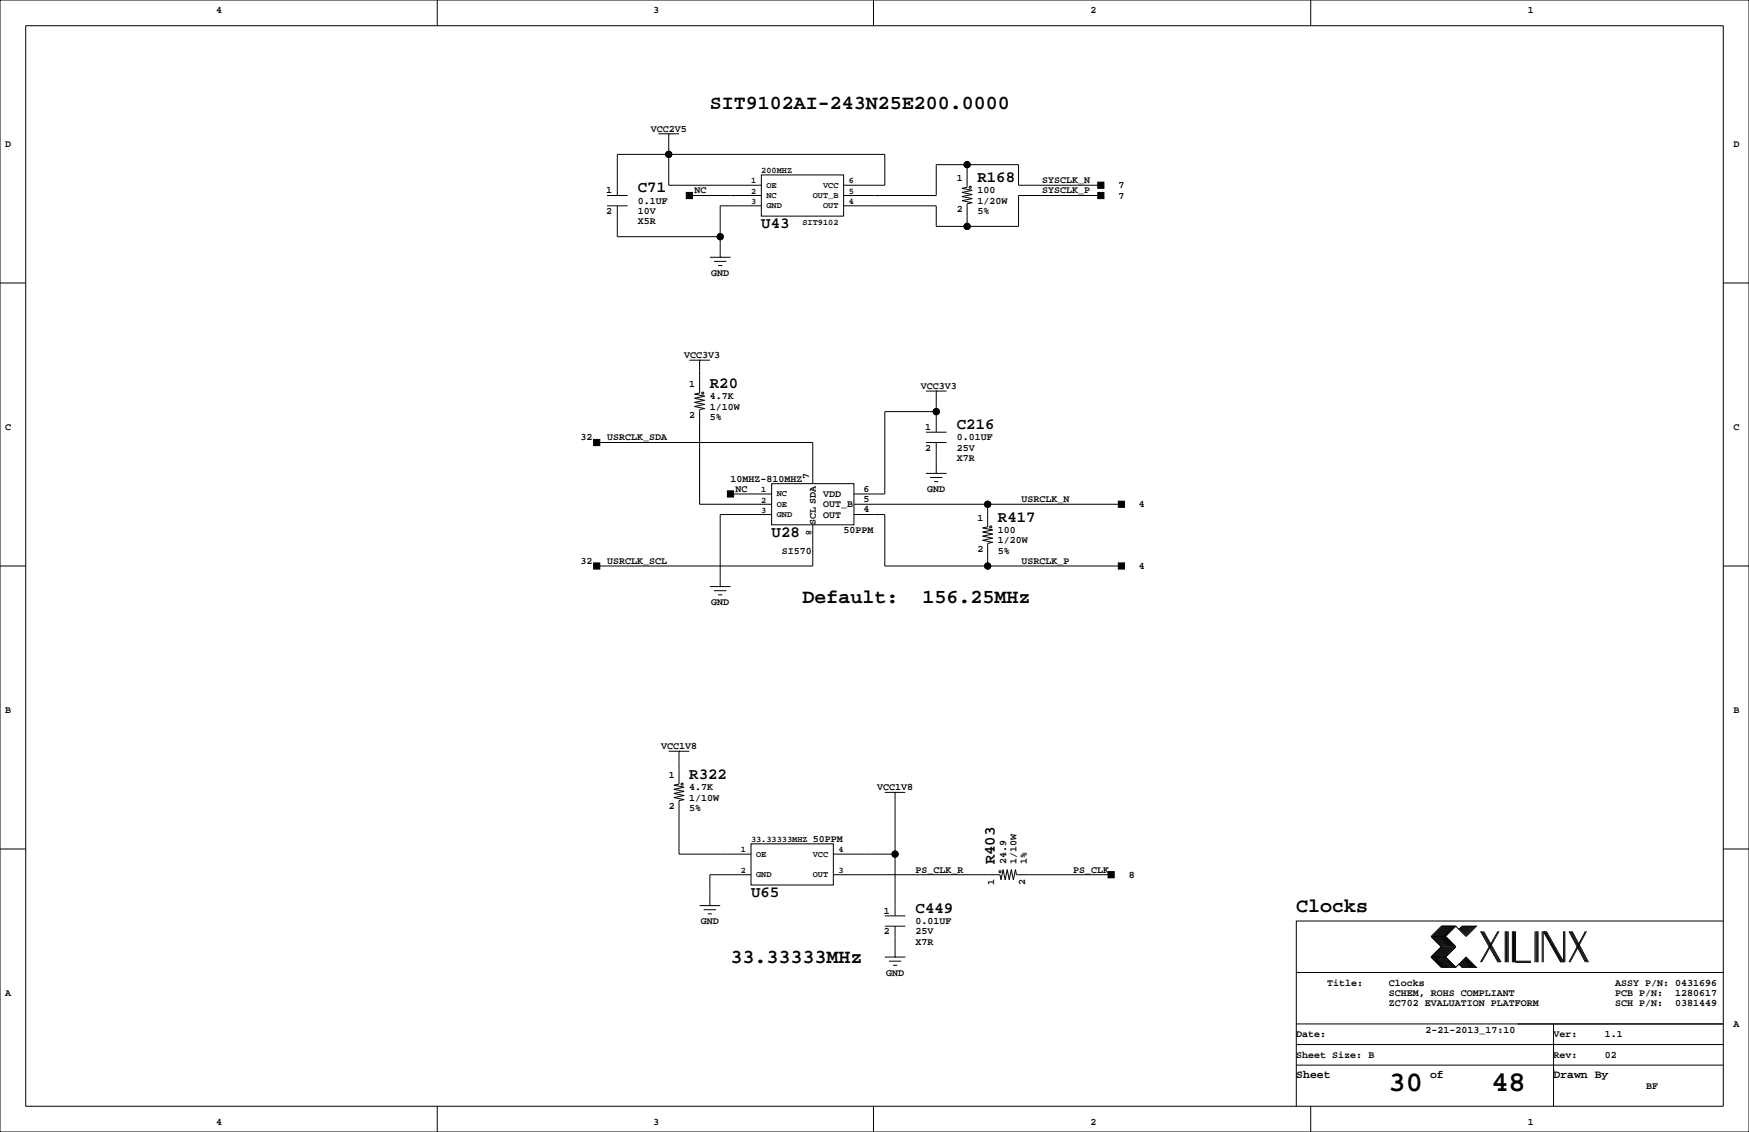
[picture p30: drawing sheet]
<svg xmlns="http://www.w3.org/2000/svg" width="432mm" height="279mm" viewBox="0 0 432 279" stroke-linecap="round" stroke-linejoin="round" font-family="sans-serif">
<defs><g id="words">
<g font-size="7.1">
<text x="342.8" y="269.3">30</text>
<text x="368.2" y="269.3">48</text>
</g>
<g font-size="4.9">
<text x="175.3" y="26.9">SIT9102AI-243N25E200.0000</text>
<text x="198.1" y="148.9">Default:</text>
<text x="227.8" y="148.9">156.25MHz</text>
<text x="320" y="225.1">Clocks</text>
<text x="180.3" y="237.8">33.33333MHz</text>
</g>
<g font-size="3.9">
<text x="157.5" y="47.5">C71</text>
<text x="241.3" y="44.9">R168</text>
<text x="188" y="56.4">U43</text>
<text x="175.3" y="95.7">R20</text>
<text x="236.2" y="105.9">C216</text>
<text x="246.4" y="128.7">R417</text>
<text x="190.5" y="132.6">U28</text>
<text x="170.2" y="192.2">R322</text>
<text x="245.6" y="213.4" transform="rotate(-90 245.6 213.4)">R403</text>
<text x="185.4" y="221.5">U65</text>
<text x="226.1" y="225.3">C449</text>
</g>
<g font-size="2.8">
<text x="320" y="266.1">Sheet</text>
<text x="353.1" y="266.1">of</text>
<text x="383.5" y="266.1">Drawn By</text>
</g>
<g font-size="2.5">
<text x="53.3" y="3.3">4</text>
<text x="161.3" y="3.3">3</text>
<text x="269.2" y="3.3">2</text>
<text x="377.2" y="3.3">1</text>
<text x="160.7" y="32.5">VCC2V5</text>
<text x="1.3" y="36.3">D</text>
<text x="428" y="36.3">D</text>
<text x="149.6" y="47.8">1</text>
<text x="171.4" y="47.8">NC</text>
<text x="236.2" y="44.8">1</text>
<text x="241.3" y="47.8">100</text>
<text x="257.3" y="47.8">SYSCLK_P</text>
<text x="257.3" y="45.2">SYSCLK_N</text>
<text x="276.1" y="46.5">7</text>
<text x="149.6" y="52.8">2</text>
<text x="157.5" y="50.3">0.1UF</text>
<text x="157.5" y="52.8">10V</text>
<text x="236.2" y="52.4">2</text>
<text x="241.3" y="50.3">1/20W</text>
<text x="241.3" y="52.8">5%</text>
<text x="276.1" y="49">7</text>
<text x="157.5" y="55.4">X5R</text>
<text x="175.6" y="68.1">GND</text>
<text x="168.9" y="88.4">VCC3V3</text>
<text x="170.2" y="95.6">1</text>
<text x="175.3" y="101.1">1/10W</text>
<text x="175.3" y="98.6">4.7K</text>
<text x="227.3" y="96">VCC3V3</text>
<text x="1.3" y="106.2">C</text>
<text x="170.2" y="103.2">2</text>
<text x="175.3" y="103.6">5%</text>
<text x="228.4" y="106.2">1</text>
<text x="428" y="106.2">C</text>
<text x="143.3" y="108.7">32</text>
<text x="149.9" y="108.7">USRCLK_SDA</text>
<text x="228.4" y="111.3">2</text>
<text x="236.2" y="113.8">X7R</text>
<text x="236.2" y="111.3">25V</text>
<text x="236.2" y="108.7">0.01UF</text>
<text x="180.3" y="118.9">10MHZ-810MHZ</text>
<text x="199.7" y="118.1" transform="rotate(-90 199.7 118.1)">7</text>
<text x="181.6" y="121.4">NC</text>
<text x="203.2" y="125.2">OUT_B</text>
<text x="203.2" y="122.7">VDD</text>
<text x="213.1" y="121.4">6</text>
<text x="213.1" y="124">5</text>
<text x="228.9" y="121.4">GND</text>
<text x="252.2" y="124">USRCLK_N</text>
<text x="281.2" y="125.2">4</text>
<text x="201.4" y="129.5" transform="rotate(-90 201.4 129.5)">SCL SDA</text>
<text x="203.2" y="127.8">OUT</text>
<text x="208.3" y="131.6">50PPM</text>
<text x="213.1" y="126.5">4</text>
<text x="241.3" y="128.6">1</text>
<text x="246.4" y="131.6">100</text>
<text x="193" y="136.7">SI570</text>
<text x="241.3" y="136.2">2</text>
<text x="246.4" y="136.7">5%</text>
<text x="246.4" y="134.1">1/20W</text>
<text x="143.3" y="139.2">32</text>
<text x="149.9" y="139.2">USRCLK_SCL</text>
<text x="252.2" y="139.2">USRCLK_P</text>
<text x="281.2" y="140.5">4</text>
<text x="175.6" y="149.4">GND</text>
<text x="1.3" y="176">B</text>
<text x="428" y="176">B</text>
<text x="163.2" y="184.9">VCC1V8</text>
<text x="165.1" y="192.1">1</text>
<text x="170.2" y="195.1">4.7K</text>
<text x="170.2" y="197.6">1/10W</text>
<text x="216.5" y="195.1">VCC1V8</text>
<text x="165.1" y="199.7">2</text>
<text x="170.2" y="200.2">5%</text>
<text x="200.7" y="207.8">50PPM</text>
<text x="226.1" y="215.4">PS_CLK_R</text>
<text x="248.4" y="213.4" transform="rotate(-90 248.4 213.4)">24.9</text>
<text x="251" y="213.4" transform="rotate(-90 251 213.4)">1/10W</text>
<text x="253.5" y="213.4" transform="rotate(-90 253.5 213.4)">1%</text>
<text x="264.9" y="215.4">PS_CLK</text>
<text x="245.5" y="218.4" transform="rotate(-90 245.5 218.4)">1</text>
<text x="253.1" y="218.4" transform="rotate(-90 253.1 218.4)">2</text>
<text x="278.7" y="216.7">8</text>
<text x="218.2" y="225.6">1</text>
<text x="173" y="228.1">GND</text>
<text x="218.2" y="230.6">2</text>
<text x="226.1" y="228.1">0.01UF</text>
<text x="226.1" y="230.6">25V</text>
<text x="226.1" y="233.2">X7R</text>
<text x="1.3" y="245.9">A</text>
<text x="218.8" y="240.8">GND</text>
<text x="327.7" y="243.3">Title:</text>
<text x="342.9" y="245.9">SCHEM, ROHS COMPLIANT</text>
<text x="342.9" y="243.3">Clocks</text>
<text x="398.8" y="243.3">ASSY P/N: 0431696</text>
<text x="398.8" y="245.9">PCB P/N:</text>
<text x="413.6" y="245.9">1280617</text>
<text x="342.9" y="248.4">ZC702 EVALUATION PLATFORM</text>
<text x="398.8" y="248.4">SCH P/N:</text>
<text x="413.6" y="248.4">0381449</text>
<text x="320" y="256">Date:</text>
<text x="351.9" y="255">2-21-2013_17:10</text>
<text x="383.5" y="256">Ver:</text>
<text x="396.2" y="256">1.1</text>
<text x="428" y="253.5">A</text>
<text x="320" y="261.1">Sheet Size: B</text>
<text x="383.5" y="261.1">Rev:</text>
<text x="396.2" y="261.1">02</text>
<text x="406.4" y="268.7">BF</text>
<text x="53.3" y="277.6">4</text>
<text x="161.3" y="277.6">3</text>
<text x="269.2" y="277.6">2</text>
<text x="377.2" y="277.6">1</text>
</g>
<g font-size="2.1">
<text x="185.4" y="47.8">2</text>
<text x="185.4" y="45.3">1</text>
<text x="188" y="42.7">200MHZ</text>
<text x="189.2" y="46.3">OE</text>
<text x="203.2" y="46.3">VCC</text>
<text x="209.5" y="45.3">6</text>
<text x="209.5" y="47.8">5</text>
<text x="185.4" y="50.4">3</text>
<text x="189.2" y="48.9">NC</text>
<text x="189.2" y="51.4">GND</text>
<text x="200.7" y="48.9">OUT_B</text>
<text x="203.2" y="51.4">OUT</text>
<text x="209.5" y="50.4">4</text>
<text x="198.1" y="55.4">SIT9102</text>
<text x="188" y="124">2</text>
<text x="188" y="121.5">1</text>
<text x="191.8" y="122.5">NC</text>
<text x="191.8" y="125.1">OE</text>
<text x="188" y="126.6">3</text>
<text x="191.8" y="127.6">GND</text>
<text x="199" y="130.8" transform="rotate(90 199 130.8)">8</text>
<text x="185.4" y="207.8">33.33333MHZ</text>
<text x="182.9" y="210.4">1</text>
<text x="182.9" y="215.5">2</text>
<text x="186.7" y="211.4">OE</text>
<text x="200.7" y="211.4">VCC</text>
<text x="207" y="215.5">3</text>
<text x="207" y="210.4">4</text>
<text x="186.7" y="216.5">GND</text>
<text x="200.7" y="216.5">OUT</text>
</g>
</g></defs>
<g fill="none" stroke="#000" stroke-width=".25">
<path d="M0 0h431.8v279.4h-431.8zM6.3 6.4h419.1v266.6h-419.1zM107.9 0v6.4M215.6 0v6.4M323.6 0v6.4M162.6 33h5M165.1 33h.1M165.1 33v12.7h22.9M149.9 48.3h5M149.9 50.8h5M152.4 50.8v7.6h25.4M170.2 48.3h17.8"/>
<path d="M188 43.2h20.3v10.1h-20.3zM188 50.8h-10.2v12.7M208.3 45.7h10.1v-7.6h-66v10.2M238.8 40.6v5.6l-1.3 .3 2.5 .5-2.5 .5 2.5 .5-2.5 .5 2.5 .5-2.5 .5 2.5 .5-1.2 .3v5.6M271.8 45.7h-20.3v-5.1h-20.4v7.7h-22.8M271.8 48.3h-20.3v7.6h-20.4v-5.1h-22.8M0 69.8h6.3M175.3 63.5h5M176.3 64.5h3M177.3 65.5h1M177.8 63.5h.1M425.4 69.8h6.4"/>
<path d="M170.2 88.9h5.1M172.7 88.9h.1M172.7 88.9v8.1l-1.3 .3 2.6 .5-2.6 .5 2.6 .5-2.6 .5 2.6 .5-2.6 .5 2.6 .5-1.3 .3v23.4h17.8M228.6 96.5h5.1M231.1 96.5h.1M231.1 96.5v10.2M147.3 109.2h53.4v10.2M190.5 119.4h20.3v10.1h-20.3zM228.6 109.2h5.1M228.6 106.7h5.1M228.6 116.8h5.1M229.6 117.9h3.1"/>
<path d="M230.6 118.9h1M231.1 116.8h.1M231.1 109.2v7.6M231.1 101.6h-12.7v20.3h-7.6M0 139.7h6.3M180.3 121.9h10.2M190.5 127h-12.7v17.8M200.7 129.5v10.2h-53.4M210.8 127h7.6v12.7h58.5M210.8 124.5h66.1M243.8 124.5v5.5l-1.2 .3 2.5 .5-2.5 .5 2.5 .5-2.5 .5 2.5 .5-2.5 .5 2.5 .6-1.3 .2v5.6M425.4 139.7h6.4"/>
<path d="M175.3 144.8h5M176.3 145.8h3M177.3 146.8h1M177.8 144.8h.1M165.1 185.4h5.1M167.6 185.4h.1M167.6 185.4v8.1l-1.2 .3 2.5 .5-2.5 .5 2.5 .5-2.5 .5 2.5 .5-2.5 .5 2.5 .6-1.3 .2v13.2h17.8M218.4 195.6h5.1M221 195.6h.1M221 195.6v30.5M0 209.5h6.3M185.4 208.3h20.3v10.1h-20.3z"/>
<path d="M185.4 215.9h-10.1v7.6M205.7 215.9h41.2l.2 1.3 .5-2.6 .6 2.6 .5-2.6 .5 2.6 .5-2.6 .5 2.6 .5-2.6 .3 1.3h23.3M205.7 210.8h15.3M425.4 209.5h6.4M172.7 223.5h5.1M173.7 224.5h3.1M174.8 225.6h1M175.3 223.5h.1M218.4 236.2h5.1M218.4 228.6h5.1M218.4 226.1h5.1M219.5 237.2h3"/>
<path d="M220.5 238.3h1M221 236.2h.1M221 228.6v7.6M353.3 236.2h3.6M353.3 236.2l2.6 2.6h3.5M353.3 231.1l2.6 2.6-2.6 2.5M353.3 231.1h3.6M356.1 228.6l-2.5 2.5 2.5 2.6-2.5 2.5 2.5 2.6M356.4 228.6l-2.6 2.5 2.6 2.6-2.6 2.5 2.6 2.6M356.6 228.6l-2.5 2.5 2.5 2.6-2.5 2.5 2.5 2.6M356.9 228.6l-2.6 2.5 2.6 2.6-2.6 2.5 2.6 2.6M356.9 231.1l2.5 2.6-2.5 2.5"/>
<path d="M356.9 236.2l2.5 2.6M357.1 228.6l-2.5 2.5 2.5 2.6-2.5 2.5 2.5 2.6M357.4 228.6l-2.6 2.5 2.6 2.6-2.6 2.5 2.6 2.6M357.6 228.6l-2.5 2.5 2.5 2.6-2.5 2.5 2.5 2.6M357.9 228.6l-2.6 2.5 2.6 2.6-2.6 2.5 2.6 2.6M358.1 228.6l-2.5 2.5 2.5 2.6-2.5 2.5 2.5 2.6M358.4 228.6l-2.5 2.5 2.5 2.6-2.5 2.5 2.5 2.6M358.6 228.6l-2.5 2.5 2.5 2.6-2.5 2.5 2.5 2.6M358.9 228.6l-2.5 2.5 2.5 2.6-2.5 2.5 2.5 2.6M359.2 228.6l-2.6 2.5 2.6 2.6-2.6 2.5 2.6 2.6M359.4 228.6l2.5 2.5 2.6-2.5h-3.6l-.7 .8M359.4 228.6h-3.5l-2.6 2.5"/>
<path d="M359.4 228.6l-2.5 2.5M360.2 238l.7 .8h3.6l-2.6-2.6-2.5 2.6M360.4 237.7l1 1.1M360.4 238l.8 .8M360.7 237.5l1.2 1.3M360.7 237.7l1 1.1M360.9 237.2l1.6 1.6M360.9 237.5l1.3 1.3M361.2 237l1.8 1.8M361.2 237.2l1.5 1.6M361.2 228.6l-.8 .8M361.4 236.7l2.1 2.1"/>
<path d="M361.4 237l1.8 1.8M361.4 228.6l-1 1M361.7 236.5l2.3 2.3M361.7 236.7l2 2.1M361.7 228.6l-1 1M361.9 236.5l2.3 2.3M361.9 228.6l-1.2 1.3M362.2 228.6l-1.3 1.3M362.5 228.6l-1.6 1.5M362.7 228.6l-1.5 1.5M363 228.6l-1.8 1.8M363.2 228.6l-1.8 1.8"/>
<path d="M363.5 228.6l-2.1 2M363.7 228.6l-2 2M364 228.6l-2.3 2.3M364.2 228.6l-2.3 2.3M365.5 229.9l4.3 7.6M365.8 229.9l4.3 7.6M366 229.9l4.3 7.6M366.3 229.9l4.3 7.6M369.8 229.9l-4.3 7.6M370.1 229.9l-4.3 7.6M371.6 229.9v7.6M371.9 229.9v7.6"/>
<path d="M372.1 229.9v7.6M372.4 229.9v7.6M373.4 229.9v7.6M373.6 229.9v7.6M373.9 229.9v7.6M374.1 237.2h3.9M374.1 229.9v7.6h3.9M379 229.9v7.6M379.2 229.9v7.6M379.5 229.9v7.6M379.7 229.9v7.6M380.7 229.9v7.6"/>
<path d="M381 237.5v-7.6l4.3 7.6M381.3 229.9l4.3 7.6M381.5 229.9l4.3 7.6M381.8 229.9l4.3 7.6v-7.6M386.3 229.9v7.6M387.3 229.9l4.1 7.6M387.6 229.9l4.1 7.6M387.9 229.9l4 7.6M388.1 229.9l4.1 7.6M391.4 229.9l-4.1 7.6M391.7 229.9l-4.1 7.6M425.4 227.3h-105.4v35.6"/>
<path d="M320 257.8h105.4M320 252.7h105.4M320 240h105.4M383.5 252.7v20.3M107.9 273v6.4M215.6 273v6.4M320 262.9v10.1M320 262.9h105.4M323.6 273v6.4M383.5 264.2h.1"/>
<circle cx="165.1" cy="38.1" r=".76"/>
<circle cx="177.8" cy="58.4" r=".76"/>
<circle cx="238.8" cy="40.6" r=".76"/>
<circle cx="238.8" cy="55.9" r=".76"/>
<circle cx="239.5" cy="46.2" r=".25"/>
<circle cx="173.5" cy="97" r=".25"/>
<circle cx="231.1" cy="101.6" r=".76"/>
<circle cx="243.8" cy="139.7" r=".76"/>
<circle cx="243.8" cy="124.5" r=".76"/>
<circle cx="244.6" cy="130" r=".25"/>
<circle cx="168.4" cy="193.5" r=".25"/>
<circle cx="221" cy="210.8" r=".76"/>
<circle cx="246.9" cy="215.1" r=".25"/>
</g>
<g fill="#000" stroke="#000" stroke-width=".25">
<path d="M169.4 47.5h1.5v1.5h-1.5z" fill-rule="evenodd"/>
<path d="M271 45h1.5v1.5h-1.5z" fill-rule="evenodd"/>
<path d="M271 47.5h1.5v1.5h-1.5z" fill-rule="evenodd"/>
<path d="M146.6 108.5h1.5v1.5h-1.5z" fill-rule="evenodd"/>
<path d="M179.6 121.2h1.5v1.5h-1.5z" fill-rule="evenodd"/>
<path d="M276.1 123.7h1.5v1.5h-1.5z" fill-rule="evenodd"/>
<path d="M146.6 138.9h1.5v1.6h-1.5z" fill-rule="evenodd"/>
<path d="M276.1 138.9h1.5v1.6h-1.5z" fill-rule="evenodd"/>
<path d="M273.6 215.1h1.5v1.6h-1.5z" fill-rule="evenodd"/>
<circle cx="165.1" cy="38.1" r=".76"/>
<circle cx="177.8" cy="58.4" r=".76"/>
<circle cx="238.8" cy="40.6" r=".76"/>
<circle cx="238.8" cy="55.9" r=".76"/>
<circle cx="231.1" cy="101.6" r=".76"/>
<circle cx="243.8" cy="139.7" r=".76"/>
<circle cx="243.8" cy="124.5" r=".76"/>
<circle cx="221" cy="210.8" r=".76"/>
</g>
<use href="#words"/>
</svg>
